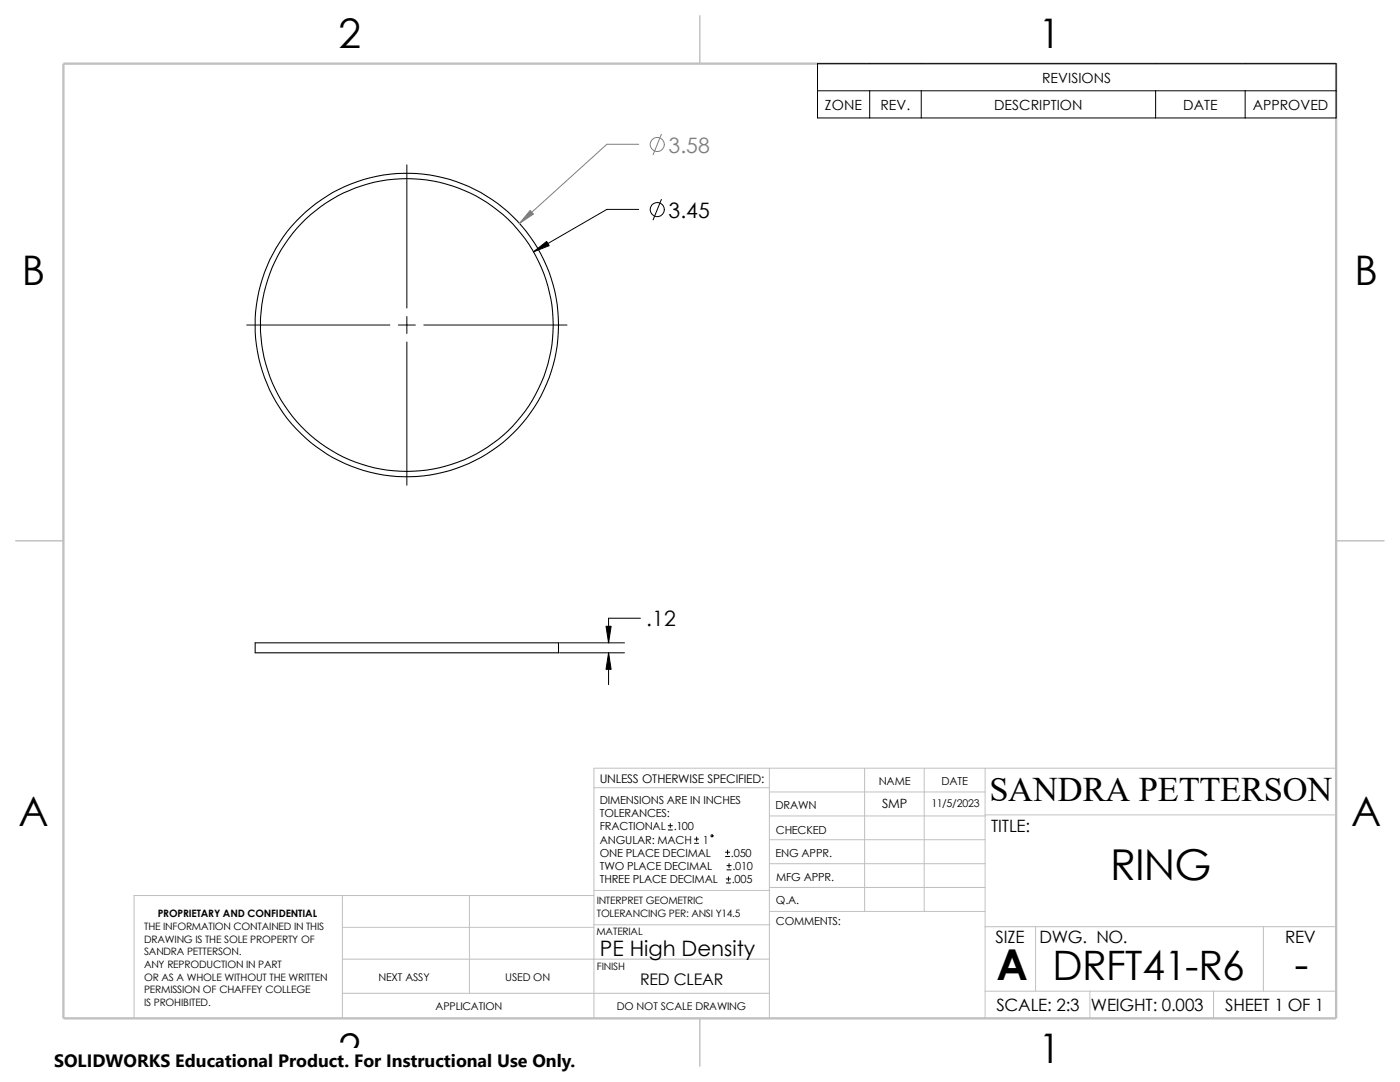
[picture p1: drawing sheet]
<svg xmlns="http://www.w3.org/2000/svg" width="279mm" height="216mm" viewBox="0 0 279 216" stroke-linecap="round" stroke-linejoin="round" font-family="sans-serif">
<defs><g id="words">
<g font-size="8.5">
<text x="221.6" y="175.5">RING</text>
<text x="198.8" y="195.5">A</text>
<text x="258.4" y="195.3">-</text>
</g>
<g font-size="8.1">
<text x="67.6" y="9.7">2</text>
<text x="207.3" y="9.7">1</text>
<text x="4.4" y="56.9">B</text>
<text x="270.3" y="56.9">B</text>
<text x="3.7" y="164.9">A</text>
<text x="269.7" y="164.9">A</text>
<text x="210.1" y="195.5">DRFT41-R6</text>
<text x="67.6" y="212.1">2</text>
<text x="207.3" y="212.1">1</text>
</g>
<text font-size="6.9" x="197.5" y="159.8">SANDRA PETTERSON</text>
<text font-size="4.2" fill="#808080" x="133.4" y="30.4">3.58</text>
<g font-size="4.2">
<text x="133.4" y="43.4">3.45</text>
<text x="129" y="125">.12</text>
<text x="119.7" y="190.7">PE High Density</text>
</g>
<text font-size="3.6" x="10.8" y="213">SOLIDWORKS Educational Product. For Instructional Use Only.</text>
<g font-size="3.4">
<text x="197.8" y="166">TITLE:</text>
<text x="198.7" y="188.1">SIZE</text>
<text x="207.5" y="188.1">DWG. NO.</text>
<text x="256.5" y="188.2">REV</text>
<text x="198.8" y="201.7">SCALE: 2:3</text>
<text x="217.7" y="201.8">WEIGHT: 0.003</text>
<text x="244.5" y="201.7">SHEET 1 OF 1</text>
</g>
<text font-size="3.2" x="127.8" y="196.6">RED CLEAR</text>
<g font-size="2.8">
<text x="208" y="16.5">REVISIONS</text>
<text x="164.6" y="21.9">ZONE</text>
<text x="175.7" y="21.9">REV.</text>
<text x="198.4" y="21.9">DESCRIPTION</text>
<text x="236.1" y="21.9">DATE</text>
<text x="250" y="21.9">APPROVED</text>
</g>
<text font-size="2.5" x="176.1" y="161.3">SMP</text>
<text font-size="2.4" x="119.7" y="156.2">UNLESS OTHERWISE SPECIFIED:</text>
<g font-size="2.2">
<text x="119.7" y="160.4">DIMENSIONS ARE IN INCHES</text>
<text x="154.8" y="161.5">DRAWN</text>
<text x="175.4" y="156.7">NAME</text>
<text x="187.9" y="156.7">DATE</text>
<text x="119.7" y="163">TOLERANCES:</text>
<text x="119.7" y="165.7">FRACTIONAL</text>
<text x="134.5" y="165.7">.100</text>
<text x="154.8" y="166.3">CHECKED</text>
<text x="119.7" y="173.6">TWO PLACE DECIMAL</text>
<text x="119.7" y="168.3">ANGULAR: MACH</text>
<text x="119.7" y="170.9">ONE PLACE DECIMAL</text>
<text x="140.3" y="168.3">1</text>
<text x="145.9" y="170.9">.050</text>
<text x="146.2" y="173.6">.010</text>
<text x="154.8" y="171">ENG APPR.</text>
<text x="119.7" y="176.3">THREE PLACE DECIMAL</text>
<text x="146" y="176.3">.005</text>
<text x="154.9" y="175.7">MFG APPR.</text>
<text x="154.9" y="184.7">COMMENTS:</text>
<text x="154.9" y="180.5">Q.A.</text>
</g>
<g font-size="2.1">
<text x="185.9" y="161">11/5/2023</text>
<text x="75.5" y="195.7">NEXT ASSY</text>
<text x="100.8" y="195.7">USED ON</text>
<text x="86.9" y="201.5">APPLICATION</text>
<text x="123.1" y="201.6">DO NOT SCALE DRAWING</text>
</g>
<g font-size="2">
<text x="28.7" y="185.6">THE INFORMATION CONTAINED IN THIS</text>
<text x="31.5" y="183">PROPRIETARY AND CONFIDENTIAL</text>
<text x="119.1" y="182.9">TOLERANCING PER: ANSI Y14.5</text>
<text x="119.1" y="180.4">INTERPRET GEOMETRIC</text>
<text x="28.7" y="188.1">DRAWING IS THE SOLE PROPERTY OF</text>
<text x="28.7" y="190.6">SANDRA PETTERSON.</text>
<text x="119" y="186.6">MATERIAL</text>
<text x="28.7" y="193.2">ANY REPRODUCTION IN PART</text>
<text x="28.7" y="195.7">OR AS A WHOLE WITHOUT THE WRITTEN</text>
<text x="119.1" y="193.5">FINISH</text>
<text x="28.7" y="200.7">IS PROHIBITED.</text>
<text x="28.7" y="198.2">PERMISSION OF CHAFFEY COLLEGE</text>
</g>
</g></defs>
<g fill="none" stroke="#c0c0c0" stroke-width=".2">
<path d="M118.5 157.2h35M153.5 158h43.1M153.5 153.3v49.9M172.6 153.3v28.6M184.4 153.3v28.6M196.6 153.3v49.9M266.7 153.3h-148.2v49.9M68.3 178.7v24.5M93.7 178.7v19.5M118.5 178.7h-91.7v24.5M118.5 177.7h35.1M153.5 167.6h43.1"/>
<path d="M153.5 162.8h43.1M153.5 172.3h43.1M153.5 177.1h43.1M196.6 162.6h70.1M68.3 198.2h85.2M68.3 191.4h85.2M68.3 185h50.2M118.5 184.5h35.1M153.6 181.9h43M196.6 197.8h70.1M196.6 184.9h70.1M206.7 184.9v12.9"/>
<path d="M217.5 197.8v5.4M242.2 197.8v5.4M252.1 184.9v12.9"/>
</g>
<path d="M139.7 3.1v9.6M3.1 107.9h9.6M266.7 107.9h9.5M139.7 203.2v9.5" fill="none" stroke="#c0c0c0" stroke-width=".21"/>
<path d="M12.7 12.7h254v190.5h-254z" fill="none" stroke="#c0c0c0" stroke-width=".47"/>
<g fill="none" stroke="#000" stroke-width=".21">
<path d="M50.9 128.3h60.6v2h-60.6z"/>
<circle cx="81.2" cy="64.9" r="29.2"/>
<circle cx="81.2" cy="64.9" r="30.3"/>
</g>
<g fill="none" stroke="#000" stroke-width=".2">
<path d="M163.2 12.7h103.5v10.8h-103.5zM163.2 18.1h103.5M173.6 18.1v5.4M183.9 18.1v5.4M230.6 18.1v5.4M248.5 18.1v5.4M81.2 32.9v28.6M132 39.8l-1.7 4.1M127.5 41.8h-6.4l-14.6 8.4M49.2 64.9h28.6M79.5 64.9h3.4M81.2 63.2v3.3"/>
<path d="M81.2 68.2v28.6M84.6 64.9h28.6M111.7 130.3h12.9M111.7 128.3h12.9M121.5 130.3v6.3M127.8 123.4h-6.3v4.9M133.3 165.6h.9M133.3 164.8h.9M133.8 164.3v.9M138.6 168.3h.8M138.6 167.4h.8M139 167v.9"/>
<path d="M144.8 170.9h.8M144.8 170.1h.8M144.9 176.2h.9M144.9 175.4h.9M145.1 173.6h.8M145.1 172.7h.8M145.2 169.6v.9M145.4 175v.8M145.5 172.3v.8"/>
<circle cx="131.2" cy="41.8" r="1.41"/>
<circle cx="142.1" cy="166.8" r=".2"/>
</g>
<path d="M106.5 50.2l2.6-2 .5 .8zM121.5 130.3l.5 3.3h-1.1zM120.9 125h1.1l-.5 3.3z" fill="#000" stroke="#000" stroke-width=".2"/>
<g fill="none" stroke="#808080" stroke-width=".2">
<path d="M127.5 28.8h-6.4l-17.4 15.8M132 26.8l-1.7 4.1"/>
<circle cx="131.2" cy="28.8" r="1.41"/>
</g>
<path d="M105.8 42l.7 .7-2.8 1.9z" fill="#808080" stroke="#808080" stroke-width=".2"/>
<path d="M10.8 209.2h104.1v6.7h-104.1z" fill="#fff"/>
<use href="#words"/>
</svg>
